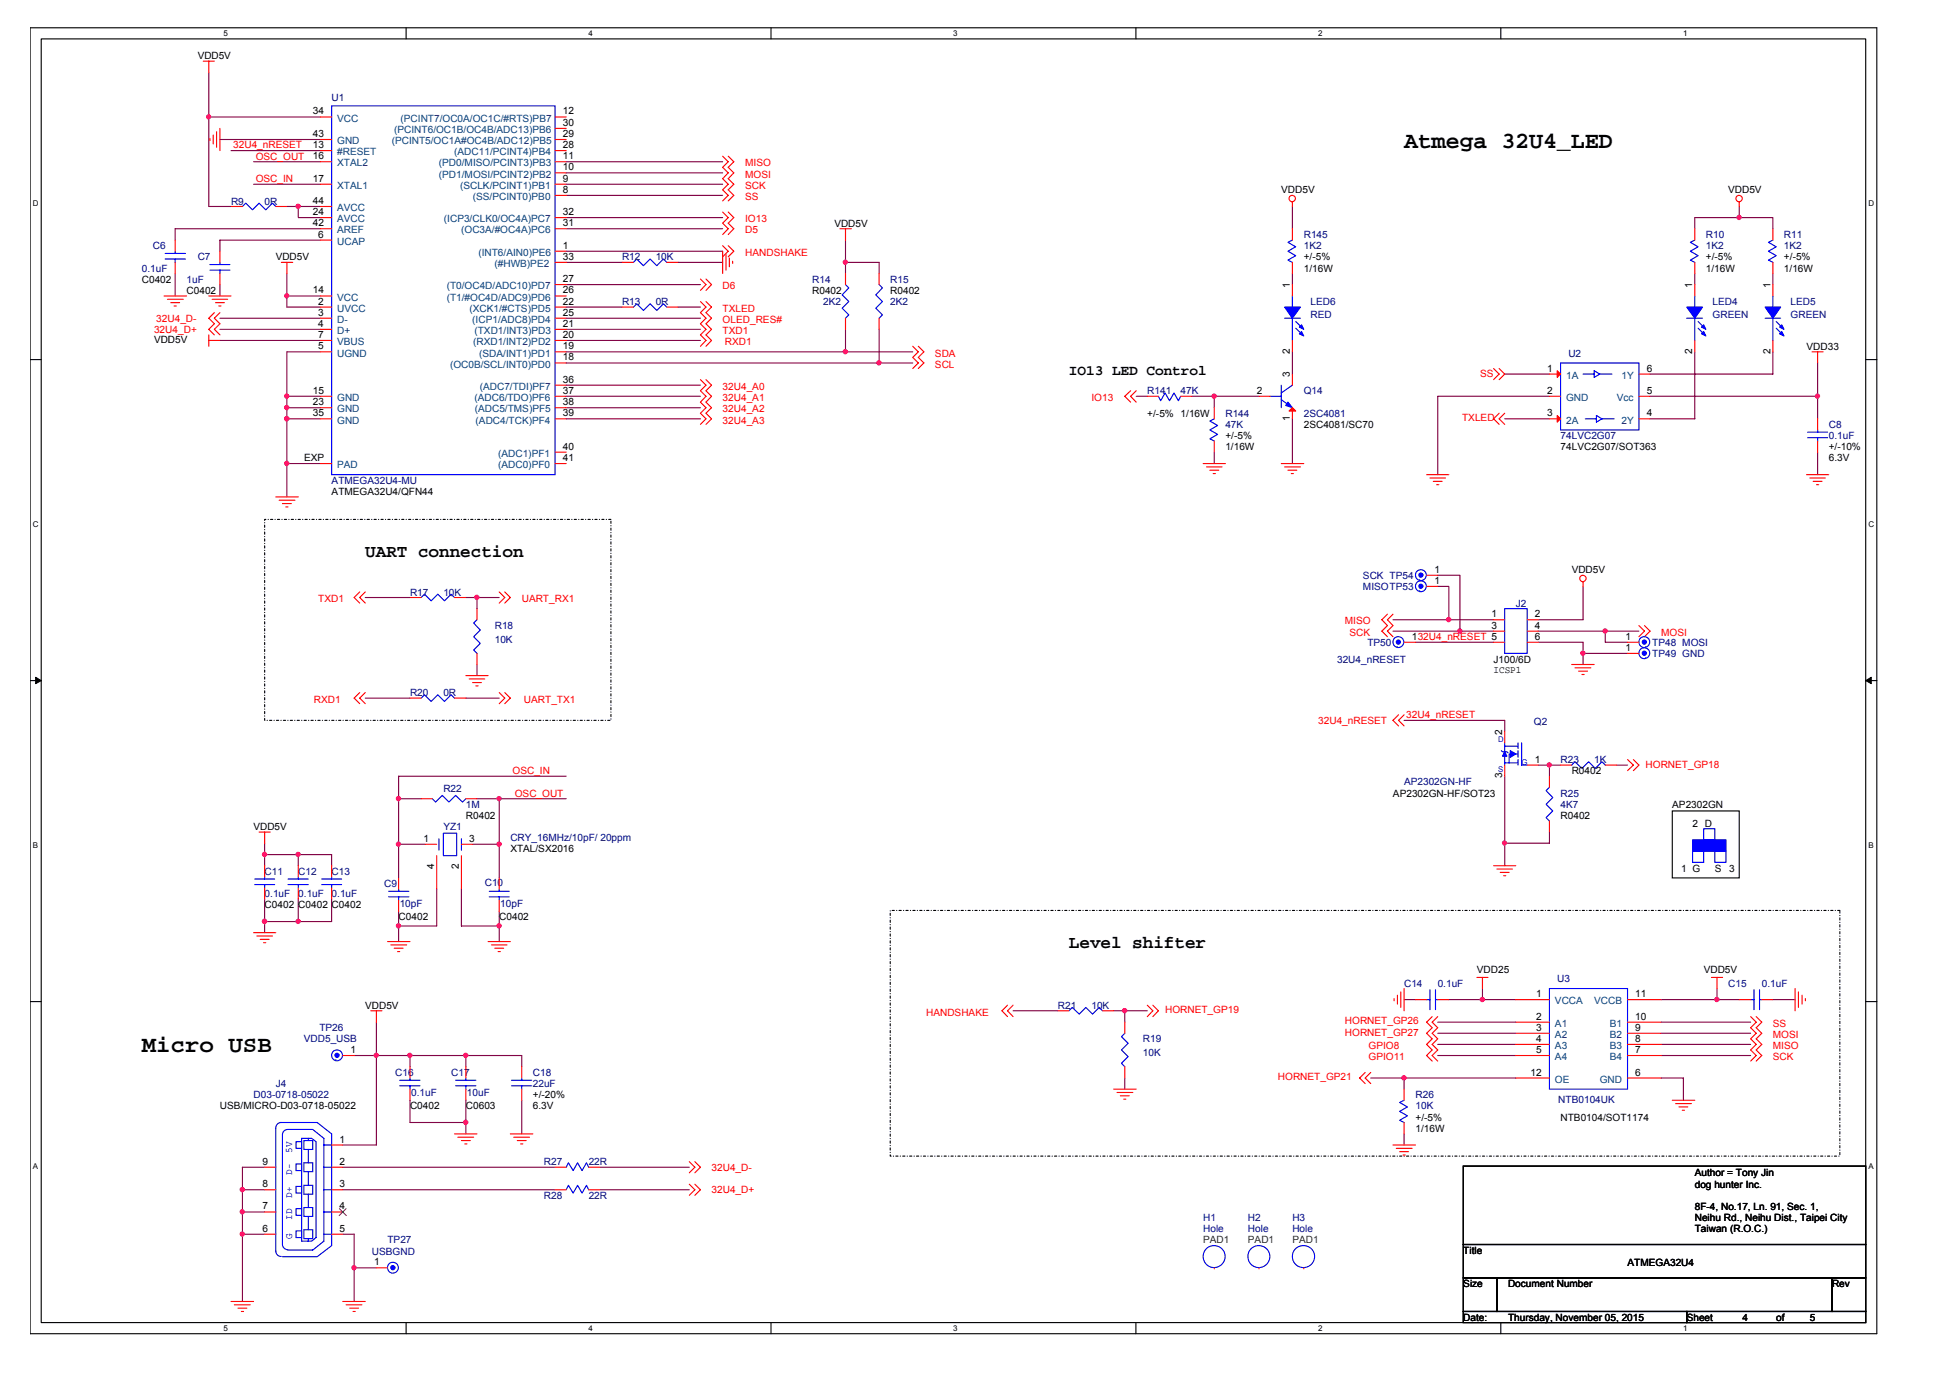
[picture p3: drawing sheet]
<svg xmlns="http://www.w3.org/2000/svg" width="297mm" height="210mm" viewBox="0 0 297 210" stroke-linecap="round" stroke-linejoin="round" font-family="sans-serif">
<defs><g id="words">
<g font-size="3.6">
<text x="213.9" y="22.5">Atmega 32U4_LED</text>
<text x="21.6" y="160.3">Micro USB</text>
</g>
<g font-size="2.7">
<text x="55.6" y="84.8">UART connection</text>
<text x="162.8" y="144.4">Level shifter</text>
</g>
<text font-size="2.2" x="162.8" y="57.1">IO13 LED Control</text>
<g font-size="1.5">
<text x="30.1" y="9">VDD5V</text>
<text x="47.6" y="17.4">34</text>
<text x="85.7" y="17.4">12</text>
<text x="47.6" y="22.6">13</text>
<text x="47.6" y="20.9">43</text>
<text x="85.7" y="20.9">29</text>
<text x="85.7" y="19.2">30</text>
<text x="85.7" y="22.6">28</text>
<text x="47.6" y="27.7">17</text>
<text x="47.6" y="24.3">16</text>
<text x="85.7" y="27.7">9</text>
<text x="85.7" y="24.3">11</text>
<text x="85.7" y="26">10</text>
<text x="85.7" y="29.4">8</text>
<text x="195.2" y="29.5">VDD5V</text>
<text x="263.2" y="29.5">VDD5V</text>
<text x="47.6" y="32.8">24</text>
<text x="47.6" y="31.1">44</text>
<text x="47.6" y="34.5">42</text>
<text x="85.7" y="32.8">32</text>
<text x="85.7" y="34.5">31</text>
<text x="127.1" y="34.5">VDD5V</text>
<text x="42" y="39.7">VDD5V</text>
<text x="48.5" y="36.2">6</text>
<text x="85.7" y="37.9">1</text>
<text x="85.7" y="39.6">33</text>
<text x="198.6" y="39.7">+/-5%</text>
<text x="198.6" y="41.4">1/16W</text>
<text x="259.9" y="39.7">+/-5%</text>
<text x="259.9" y="41.4">1/16W</text>
<text x="271.8" y="39.7">+/-5%</text>
<text x="271.8" y="41.4">1/16W</text>
<text x="21.6" y="43.1">C0402</text>
<text x="28.4" y="44.7">C0402</text>
<text x="47.6" y="44.7">14</text>
<text x="48.5" y="46.4">2</text>
<text x="85.7" y="44.7">26</text>
<text x="85.7" y="43">27</text>
<text x="85.7" y="46.4">22</text>
<text x="123.7" y="44.7">R0402</text>
<text x="135.6" y="44.7">R0402</text>
<text x="196.5" y="43.9" transform="rotate(-90 196.5 43.9)">1</text>
<text x="257.8" y="43.9" transform="rotate(-90 257.8 43.9)">1</text>
<text x="269.7" y="43.9" transform="rotate(-90 269.7 43.9)">1</text>
<text x="23.5" y="52.2">VDD5V</text>
<text x="48.5" y="48.1">3</text>
<text x="48.5" y="49.8">4</text>
<text x="48.5" y="53.2">5</text>
<text x="48.5" y="51.5">7</text>
<text x="85.7" y="51.5">20</text>
<text x="85.7" y="48.1">25</text>
<text x="85.7" y="49.8">21</text>
<text x="85.7" y="53.2">19</text>
<text x="196.5" y="53.9" transform="rotate(-90 196.5 53.9)">2</text>
<text x="257.8" y="53.9" transform="rotate(-90 257.8 53.9)">2</text>
<text x="269.7" y="53.9" transform="rotate(-90 269.7 53.9)">2</text>
<text x="275.2" y="53.3">VDD33</text>
<text x="47.6" y="60">15</text>
<text x="85.7" y="54.9">18</text>
<text x="85.7" y="58.3">36</text>
<text x="85.7" y="60">37</text>
<text x="191.4" y="60">2</text>
<text x="196.5" y="57.5" transform="rotate(-90 196.5 57.5)">3</text>
<text x="235.7" y="56.6">1</text>
<text x="235.7" y="60">2</text>
<text x="250.8" y="56.6">6</text>
<text x="250.8" y="60">5</text>
<text x="47.6" y="61.7">23</text>
<text x="47.6" y="63.4">35</text>
<text x="85.7" y="63.4">39</text>
<text x="85.7" y="61.7">38</text>
<text x="174.8" y="63.5">+/-5% 1/16W</text>
<text x="196.5" y="64.1" transform="rotate(-90 196.5 64.1)">1</text>
<text x="198.6" y="65.2">2SC4081/SC70</text>
<text x="235.7" y="63.4">3</text>
<text x="250.8" y="63.4">4</text>
<text x="46.3" y="70.2">EXP</text>
<text x="85.7" y="68.5">40</text>
<text x="85.7" y="70.2">41</text>
<text x="186.7" y="66.9">+/-5%</text>
<text x="186.7" y="68.6">1/16W</text>
<text x="237.7" y="68.6">74LVC2G07/SOT363</text>
<text x="278.6" y="70.3">6.3V</text>
<text x="278.6" y="68.6">+/-10%</text>
<text x="50.5" y="75.4">ATMEGA32U4/QFN44</text>
<text x="218.5" y="87.2">1</text>
<text x="218.5" y="88.9">1</text>
<text x="239.4" y="87.3">VDD5V</text>
<text x="227.2" y="94">1</text>
<text x="227.2" y="95.8">3</text>
<text x="233.8" y="94">2</text>
<text x="233.8" y="95.8">4</text>
<text x="215.1" y="97.5">132U4_nRESET 5</text>
<text x="227.5" y="100.9">J100/6D</text>
<text x="233.8" y="97.5">6</text>
<text x="247.6" y="97.5">1</text>
<text x="247.6" y="99.1">1</text>
<text x="227.5" y="102.4">ICSP1</text>
<text x="228.8" y="112" transform="rotate(-90 228.8 112)">2</text>
<text x="228.8" y="118.6" transform="rotate(-90 228.8 118.6)">3</text>
<text x="233.8" y="116.2">1</text>
<text x="239.4" y="117.9">R0402</text>
<text x="71" y="124.8">R0402</text>
<text x="212.2" y="121.3">AP2302GN-HF/SOT23</text>
<text x="237.7" y="124.8">R0402</text>
<text x="254.7" y="123.1">AP2302GN</text>
<text x="257.8" y="125.9">2 D</text>
<text x="38.6" y="126.4">VDD5V</text>
<text x="64.5" y="128.2">1</text>
<text x="71.5" y="128.2">3</text>
<text x="77.7" y="129.8">XTAL/SX2016</text>
<text x="66.1" y="132.4" transform="rotate(-90 66.1 132.4)">4</text>
<text x="69.9" y="132.4" transform="rotate(-90 69.9 132.4)">2</text>
<text x="256.1" y="132.8">1 G</text>
<text x="261.2" y="132.8">S</text>
<text x="263.4" y="132.8">3</text>
<text x="40.3" y="138.3">C0402 C0402 C0402</text>
<text x="60.7" y="140.1">C0402</text>
<text x="76" y="140.1">C0402</text>
<text x="225" y="148.3">VDD25</text>
<text x="259.5" y="148.3">VDD5V</text>
<text x="55.6" y="153.7">VDD5V</text>
<text x="234" y="151.9">1</text>
<text x="234" y="155.3">2</text>
<text x="249.1" y="151.9">11</text>
<text x="249.1" y="155.3">10</text>
<text x="53.4" y="160.4">1</text>
<text x="234" y="157">3</text>
<text x="234" y="158.7">4</text>
<text x="234" y="160.4">5</text>
<text x="249.1" y="157">9</text>
<text x="249.1" y="158.7">8</text>
<text x="249.1" y="160.4">7</text>
<text x="81.2" y="167.3">+/-20%</text>
<text x="233.1" y="163.8">12</text>
<text x="249.1" y="163.8">6</text>
<text x="33.5" y="169">USB/MICRO-D03-0718-05022</text>
<text x="62.5" y="169">C0402</text>
<text x="71" y="169">C0603</text>
<text x="81.2" y="169">6.3V</text>
<text x="215.6" y="170.7">+/-5%</text>
<text x="215.6" y="172.4">1/16W</text>
<text x="237.7" y="170.7">NTB0104/SOT1174</text>
<text x="40" y="177.4">9</text>
<text x="51.7" y="174">1</text>
<text x="51.7" y="177.4">2</text>
<text x="258.2" y="179.2">Author = Tony Jin</text>
<text x="40" y="184.2">7</text>
<text x="40" y="180.8">8</text>
<text x="51.7" y="180.8">3</text>
<text x="51.7" y="184.2">4</text>
<text x="258.2" y="180.9">dog hunter Inc.</text>
<text x="258.2" y="184.3">8F-4, No.17, Ln. 91, Sec. 1,</text>
<text x="40" y="187.6">6</text>
<text x="51.7" y="187.6">5</text>
<text x="222.9" y="191">Title</text>
<text x="258.2" y="186">Neihu Rd., Neihu Dist., Taipei City</text>
<text x="258.2" y="187.7">Taiwan (R.O.C.)</text>
<text x="57" y="192.7">1</text>
<text x="222.9" y="196">Size</text>
<text x="229.7" y="196">Document Number</text>
<text x="247.9" y="192.8">ATMEGA32U4</text>
<text x="279.1" y="196">Rev</text>
<text x="222.9" y="201.2">Date:</text>
<text x="229.7" y="201.2">Thursday, November 05, 2015</text>
<text x="256.9" y="201.2">Sheet</text>
<text x="265.4" y="201.2">4</text>
<text x="270.6" y="201.2">of</text>
<text x="275.7" y="201.2">5</text>
</g>
<g font-size="1.5" fill="#000080">
<text x="50.5" y="15.3">U1</text>
<text x="35.2" y="31.2">R9</text>
<text x="40.3" y="31.2">0R</text>
<text x="21.6" y="41.4">0.1uF</text>
<text x="23.3" y="38">C6</text>
<text x="30.1" y="39.7">C7</text>
<text x="94.8" y="39.7">R12</text>
<text x="99.9" y="39.7">10K</text>
<text x="198.6" y="36.2">R145</text>
<text x="198.6" y="38">1K2</text>
<text x="259.9" y="36.2">R10</text>
<text x="259.9" y="38">1K2</text>
<text x="271.8" y="36.2">R11</text>
<text x="271.8" y="38">1K2</text>
<text x="28.4" y="43.1">1uF</text>
<text x="94.8" y="46.5">R13</text>
<text x="99.9" y="46.5">0R</text>
<text x="123.7" y="43.1">R14</text>
<text x="125.4" y="46.5">2K2</text>
<text x="135.6" y="43.1">R15</text>
<text x="135.6" y="46.5">2K2</text>
<text x="199.6" y="46.5">LED6</text>
<text x="260.9" y="46.5">LED4</text>
<text x="272.8" y="46.5">LED5</text>
<text x="199.6" y="48.5">RED</text>
<text x="260.9" y="48.5">GREEN</text>
<text x="272.8" y="48.5">GREEN</text>
<text x="238.9" y="54.3">U2</text>
<text x="174.8" y="60.1">R141</text>
<text x="179.8" y="60.1">47K</text>
<text x="186.7" y="63.5">R144</text>
<text x="186.7" y="65.2">47K</text>
<text x="198.6" y="60.1">Q14</text>
<text x="198.6" y="63.5">2SC4081</text>
<text x="278.6" y="65.2">C8</text>
<text x="237.7" y="66.9">74LVC2G07</text>
<text x="278.6" y="66.9">0.1uF</text>
<text x="50.5" y="73.7">ATMEGA32U4-MU</text>
<text x="207.6" y="88.2">SCK TP54 .</text>
<text x="207.6" y="89.9">MISOTP53 .</text>
<text x="62.5" y="90.7">R17</text>
<text x="67.5" y="90.7">10K</text>
<text x="75.4" y="95.8">R18</text>
<text x="230.9" y="92.4">J2</text>
<text x="75.4" y="97.9">10K</text>
<text x="203.7" y="100.9">32U4_nRESET</text>
<text x="208.3" y="98.4">TP50 .</text>
<text x="62.5" y="106">R20</text>
<text x="67.5" y="106">0R</text>
<text x="233.7" y="110.4">Q2</text>
<text x="213.9" y="119.6">AP2302GN-HF</text>
<text x="237.7" y="116.2">R23</text>
<text x="242.8" y="116.2">1K</text>
<text x="67.5" y="120.6">R22</text>
<text x="71" y="123.1">1M</text>
<text x="237.7" y="121.3">R25</text>
<text x="237.7" y="123.1">4K7</text>
<text x="67.5" y="126.4">YZ1</text>
<text x="77.7" y="128.1">CRY_16MHz/10pF/ 20ppm</text>
<text x="40.3" y="133.3">C11</text>
<text x="40.3" y="136.7">0.1uF</text>
<text x="45.4" y="133.3">C12</text>
<text x="45.4" y="136.7">0.1uF</text>
<text x="50.5" y="133.3">C13</text>
<text x="50.5" y="136.7">0.1uF</text>
<text x="58.5" y="135.1">C9</text>
<text x="73.8" y="135">C10</text>
<text x="60.9" y="138.2">10pF</text>
<text x="76.2" y="138.2">10pF</text>
<text x="237.2" y="149.6">U3</text>
<text x="161.1" y="153.7">R21</text>
<text x="166.3" y="153.7">10K</text>
<text x="213.9" y="150.3">C14</text>
<text x="219" y="150.3">0.1uF</text>
<text x="263.2" y="150.3">C15</text>
<text x="268.4" y="150.3">0.1uF</text>
<text x="46.3" y="158.8">VDD5_USB</text>
<text x="48.7" y="157.1">TP26</text>
<text x="174.1" y="158.8">R19</text>
<text x="174.1" y="160.8">10K</text>
<text x="38.6" y="167.3">D03-0718-05022</text>
<text x="42" y="165.6">J4</text>
<text x="60.2" y="163.9">C16</text>
<text x="62.6" y="167">0.1uF</text>
<text x="68.7" y="163.9">C17</text>
<text x="71.1" y="167">10uF</text>
<text x="81.2" y="163.9">C18</text>
<text x="81.2" y="165.6">22uF</text>
<text x="215.6" y="167.3">R26</text>
<text x="237.4" y="168">NTB0104UK</text>
<text x="215.6" y="169">10K</text>
<text x="82.9" y="177.5">R27</text>
<text x="89.7" y="177.5">22R</text>
<text x="82.9" y="182.6">R28</text>
<text x="89.7" y="182.6">22R</text>
<text x="56.7" y="191.1">USBGND</text>
<text x="59" y="189.4">TP27</text>
<text x="183.3" y="186">H1</text>
<text x="183.3" y="187.7">Hole</text>
<text x="190.1" y="186">H2</text>
<text x="190.1" y="187.7">Hole</text>
<text x="196.9" y="186">H3</text>
<text x="196.9" y="187.7">Hole</text>
</g>
<g font-size="1.5" fill="#f00">
<text x="35.5" y="22.6">32U4_nRESET</text>
<text x="39" y="24.3">OSC_OUT</text>
<text x="39" y="27.7">OSC_IN</text>
<text x="113.5" y="28.8">SCK</text>
<text x="113.5" y="25.4">MISO</text>
<text x="113.5" y="27.1">MOSI</text>
<text x="113.5" y="30.5">SS</text>
<text x="113.5" y="35.6">D5</text>
<text x="113.5" y="33.9">IO13</text>
<text x="113.5" y="39">HANDSHAKE</text>
<text x="110.1" y="47.5">TXLED</text>
<text x="110.1" y="44.1">D6</text>
<text x="23.5" y="50.7">32U4_D+</text>
<text x="23.8" y="49">32U4_D-</text>
<text x="110.1" y="50.9">TXD1</text>
<text x="110.1" y="49.2">OLED_RES#</text>
<text x="110.4" y="52.6">RXD1</text>
<text x="110.1" y="59.4">32U4_A0</text>
<text x="142.4" y="56">SCL</text>
<text x="142.4" y="54.3">SDA</text>
<text x="225.5" y="57.4">SS</text>
<text x="110.1" y="61.1">32U4_A1</text>
<text x="110.1" y="62.8">32U4_A2</text>
<text x="110.1" y="64.5">32U4_A3</text>
<text x="166.3" y="61.1">IO13</text>
<text x="222.7" y="64.2">TXLED</text>
<text x="48.5" y="91.7">TXD1</text>
<text x="79.5" y="91.7">UART_RX1</text>
<text x="204.9" y="95.1">MISO</text>
<text x="205.5" y="96.9">SCK</text>
<text x="253" y="96.9">MOSI</text>
<text x="47.8" y="107.1">RXD1</text>
<text x="79.8" y="107.1">UART_TX1</text>
<text x="200.8" y="110.3">32U4_nRESET</text>
<text x="214.2" y="109.4">32U4_nRESET</text>
<text x="78.1" y="117.9">OSC_IN</text>
<text x="250.7" y="116.9">HORNET_GP18</text>
<text x="78.4" y="121.3">OSC_OUT</text>
<text x="141.1" y="154.7">HANDSHAKE</text>
<text x="177.5" y="154.3">HORNET_GP19</text>
<text x="204.9" y="156">HORNET_GP26</text>
<text x="204.9" y="157.8">HORNET_GP27</text>
<text x="208.5" y="161.5">GPIO11</text>
<text x="208.5" y="159.8">GPIO8</text>
<text x="270.1" y="156.4">SS</text>
<text x="270.1" y="158.1">MOSI</text>
<text x="270.1" y="159.8">MISO</text>
<text x="270.1" y="161.5">SCK</text>
<text x="194.7" y="164.5">HORNET_GP21</text>
<text x="108.4" y="178.3">32U4_D-</text>
<text x="108.4" y="181.8">32U4_D+</text>
</g>
<g font-size="1.5" fill="#004080">
<text x="51.4" y="23.7">#RESET</text>
<text x="51.4" y="22">GND</text>
<text x="51.4" y="18.5">VCC</text>
<text x="59.7" y="22">(PCINT5/OC1A#OC4B/ADC12)PB5</text>
<text x="60" y="20.3">(PCINT6/OC1B/OC4B/ADC13)PB6</text>
<text x="61" y="18.5">(PCINT7/OC0A/OC1C/#RTS)PB7</text>
<text x="69.2" y="23.7">(ADC11/PCINT4)PB4</text>
<text x="51.4" y="28.8">XTAL1</text>
<text x="51.4" y="25.4">XTAL2</text>
<text x="66.9" y="25.4">(PD0/MISO/PCINT3)PB3</text>
<text x="66.9" y="27.1">(PD1/MOSI/PCINT2)PB2</text>
<text x="70.1" y="28.8">(SCLK/PCINT1)PB1</text>
<text x="51.4" y="33.9">AVCC</text>
<text x="51.4" y="32.2">AVCC</text>
<text x="51.4" y="35.6">AREF</text>
<text x="67.6" y="33.9">(ICP3/CLK0/OC4A)PC7</text>
<text x="70.2" y="35.6">(OC3A/#OC4A)PC6</text>
<text x="72" y="30.5">(SS/PCINT0)PB0</text>
<text x="51.4" y="37.3">UCAP</text>
<text x="72.9" y="39">(INT6/AIN0)PE6</text>
<text x="75.3" y="40.7">(#HWB)PE2</text>
<text x="51.4" y="45.8">VCC</text>
<text x="51.4" y="47.5">UVCC</text>
<text x="68" y="45.8">(T1/#OC4D/ADC9)PD6</text>
<text x="68" y="44.1">(T0/OC4D/ADC10)PD7</text>
<text x="71.5" y="47.5">(XCK1/#CTS)PD5</text>
<text x="51.4" y="49.2">D-</text>
<text x="51.4" y="50.9">D+</text>
<text x="51.4" y="52.6">VBUS</text>
<text x="71.9" y="49.2">(ICP1/ADC8)PD4</text>
<text x="72.1" y="52.6">(RXD1/INT2)PD2</text>
<text x="72.3" y="50.9">(TXD1/INT3)PD3</text>
<text x="51.4" y="54.3">UGND</text>
<text x="68.6" y="56">(OC0B/SCL/INT0)PD0</text>
<text x="73" y="54.3">(SDA/INT1)PD1</text>
<text x="73.1" y="59.4">(ADC7/TDI)PF7</text>
<text x="238.6" y="57.7">1A</text>
<text x="247" y="57.7">1Y</text>
<text x="51.4" y="61.1">GND</text>
<text x="51.4" y="62.8">GND</text>
<text x="51.4" y="64.5">GND</text>
<text x="72.3" y="61.1">(ADC6/TDO)PF6</text>
<text x="72.3" y="62.8">(ADC5/TMS)PF5</text>
<text x="72.4" y="64.5">(ADC4/TCK)PF4</text>
<text x="238.6" y="61.1">GND</text>
<text x="238.6" y="64.5">2A</text>
<text x="246.3" y="61.1">Vcc</text>
<text x="247" y="64.5">2Y</text>
<text x="51.4" y="71.3">PAD</text>
<text x="75.9" y="69.6">(ADC1)PF1</text>
<text x="75.9" y="71.3">(ADC0)PF0</text>
<text x="250.5" y="98.6">. TP48 MOSI</text>
<text x="250.5" y="100.2">. TP49 GND</text>
<text x="236.9" y="153">VCCA</text>
<text x="242.8" y="153">VCCB</text>
<text x="50.9" y="161.5">.</text>
<text x="236.9" y="156.4">A1</text>
<text x="236.9" y="158.1">A2</text>
<text x="236.9" y="159.8">A3</text>
<text x="236.9" y="161.5">A4</text>
<text x="245.2" y="156.4">B1</text>
<text x="245.2" y="158.1">B2</text>
<text x="245.2" y="159.8">B3</text>
<text x="245.2" y="161.5">B4</text>
<text x="236.9" y="164.9">OE</text>
<text x="243.7" y="164.9">GND</text>
<text x="59.9" y="193.8">.</text>
</g>
<g font-size="1.5" fill="#00f">
<text x="44.5" y="179" transform="rotate(-90 44.5 179)">D-</text>
<text x="44.5" y="175.6" transform="rotate(-90 44.5 175.6)">5V</text>
<text x="44.5" y="185.8" transform="rotate(-90 44.5 185.8)">ID</text>
<text x="44.5" y="182.4" transform="rotate(-90 44.5 182.4)">D+</text>
<text x="44.5" y="188.7" transform="rotate(-90 44.5 188.7)">G</text>
</g>
<g font-size="1.5" fill="#008000">
<text x="183.3" y="189.4">PAD1</text>
<text x="190.1" y="189.4">PAD1</text>
<text x="196.9" y="189.4">PAD1</text>
</g>
<g font-size="1.2">
<text x="34.1" y="5.5">5</text>
<text x="89.6" y="5.5">4</text>
<text x="145.2" y="5.5">3</text>
<text x="200.8" y="5.5">2</text>
<text x="256.4" y="5.5">1</text>
<text x="5" y="31.5">D</text>
<text x="284.6" y="31.5">D</text>
<text x="5" y="80.3">C</text>
<text x="284.6" y="80.3">C</text>
<text x="5" y="129.2">B</text>
<text x="284.6" y="129.2">B</text>
<text x="5" y="178.1">A</text>
<text x="284.6" y="178.1">A</text>
<text x="34.1" y="202.7">5</text>
<text x="89.6" y="202.7">4</text>
<text x="145.2" y="202.7">3</text>
<text x="200.8" y="202.7">2</text>
<text x="256.4" y="202.7">1</text>
</g>
<g font-size="1.2" fill="#00f">
<text x="228.2" y="113">D</text>
<text x="228.2" y="117.6">S</text>
<text x="231.8" y="116.5">G</text>
</g>
</g></defs>
<path d="M4.6 4.2h281.3v199h-281.3zM6.3 5.9h277.9v195.6h-277.9z" fill="none" stroke="#000" stroke-width=".17"/>
<g fill="#fff">
<path d="M34.1 4.4h.6v1.4h-.6z"/>
<path d="M34.1 201.6h.6v1.4h-.6z"/>
</g>
<path d="M61.9 4.2v1.7M61.9 201.5v1.7" fill="none" stroke="#000" stroke-width=".17"/>
<g fill="#fff">
<path d="M89.6 4.4h.7v1.4h-.7z"/>
<path d="M89.6 201.6h.7v1.4h-.7z"/>
</g>
<path d="M117.4 4.2v1.7M117.4 201.5v1.7" fill="none" stroke="#000" stroke-width=".17"/>
<g fill="#fff">
<path d="M145.2 4.4h.7v1.4h-.7z"/>
<path d="M145.2 201.6h.7v1.4h-.7z"/>
</g>
<path d="M173 4.2v1.7M173 201.5v1.7" fill="none" stroke="#000" stroke-width=".17"/>
<g fill="#fff">
<path d="M200.8 4.4h.6v1.4h-.6z"/>
<path d="M200.8 201.6h.6v1.4h-.6z"/>
</g>
<path d="M228.6 4.2v1.7M228.6 201.5v1.7" fill="none" stroke="#000" stroke-width=".17"/>
<g fill="#fff">
<path d="M256.4 4.4h.6v1.4h-.6z"/>
<path d="M256.4 201.6h.6v1.4h-.6z"/>
<path d="M5 30.4h.8v1.3h-.8z"/>
<path d="M284.6 30.4h.8v1.3h-.8z"/>
<path d="M5 79.2h.8v1.4h-.8z"/>
<path d="M284.6 79.2h.8v1.4h-.8z"/>
</g>
<path d="M4.6 54.8h1.7M284.2 54.8h1.7" fill="none" stroke="#000" stroke-width=".17"/>
<g fill="#fff">
<path d="M5 128.1h.8v1.4h-.8z"/>
<path d="M284.6 128.1h.8v1.4h-.8z"/>
</g>
<path d="M4.6 103.7h1.7M284.2 103.7h1.7" fill="none" stroke="#000" stroke-width=".17"/>
<path d="M5.4 103.2l.9 .5-.9 .4zM284.2 103.7l.8-.5v.9z" fill="#000" stroke="#000" stroke-width=".15"/>
<g fill="#fff">
<path d="M5 177h.8v1.3h-.8z"/>
<path d="M284.6 177h.8v1.3h-.8z"/>
</g>
<path d="M254.7 123.5h10.2v10.2h-10.2zM4.6 152.6h1.7M284.2 152.6h1.7M222.9 177.6h61.3v12h-61.3zM222.9 189.6h61.3v5h-61.3zM222.9 194.6h5.1v5.2h-5.1zM222.9 199.8h34v1.7h-34zM228 194.6h51.1v5.2h-51.1zM256.9 199.8h27.3v1.7h-27.3zM279.1 194.6h5.1v5.2h-5.1z" fill="none" stroke="#000" stroke-width=".17"/>
<g fill="none" stroke="#00f" stroke-width=".17">
<path d="M50.5 16.1h34.1v56.2h-34.1zM25.2 39.5h3.1M25.2 38.6h3.1M26.7 38.3v.3M26.7 39.5v.5M33.5 40v.3M36.9 31.5l.5-.6 1.1 1.1 1-1.1 1 1.1 1-1.1 .5 .6M96.5 40l.5-.5 1 1 1-1 1 1 1.1-1 .5 .5M196.9 36.6l-.7 .3 1.2 .7-1.2 .7 1.2 .6-1.2 .7 .7 .4M258.2 36.6l-.7 .3 1.2 .7-1.2 .7 1.2 .6-1.2 .7 .7 .4M270.1 36.6l-.7 .3 1.2 .7-1.2 .7 1.2 .6-1.2 .7 .7 .4M32 41.1h3"/>
<path d="M32 40.3h3M33.5 41.1v.6M96.5 46.8l.5-.5 1 1 1-1 1 1 1.1-1 .5 .5M128.8 43.3l.5 .6-1 1 1 1-1 1 1 1.1-.5 .5M133.9 43.3l.5 .6-1 1 1 1-1 1 1 1.1-.5 .5M195.2 58.7v3.4M195.7 48.5h2.4M196.9 58.7l-1.7 1.2M196.9 45.1v1.7M196.9 48.5v3.4M197.4 49l1 1M197.4 50l1 1"/>
<path d="M237.7 55.3h12v10.2h-12zM241.1 57h1.7M243.7 57l-.9-.5v1l.9-.5h1.8M256.9 48.5h2.4M258.2 45.1v1.7M258.2 48.5v3.4M258.7 49l1 1M258.7 50l1 1M268.9 48.5h2.3M270.1 45.1v1.7M270.1 48.5v3.4M270.6 49l1 1"/>
<path d="M270.6 50l1 1M176.5 60.4l.3 .6 .7-1.1 .7 1.1 .6-1.1 .7 1.1 .3-.6M185 63.8l-.7 .3 1.2 .7-1.2 .7 1.2 .7-1.2 .6 .7 .4M193.5 60.4h1.7M195.2 60.9l1.7 1.2M241.5 63.8h1.7M243.2 63.3l.8 .5-.8 .5zM244 63.8h1.9M275.4 66.7h3M275.4 65.8h3M276.9 65.5v.3M276.9 66.7v.5"/>
<path d="M64.1 91l.6-.5 1 1 1-1 1 1 1-1 .5 .5M72.7 94.4l-.5 .5 1 1.1-1 1 1 1-1 1 .5 .5M229.2 92.7h3.4v6.8h-3.4zM64.1 106.3l.6-.5 1 1 1-1 1 1 1-1 .5 .5M228.7 114.3l.2 .2h.6l.2 .2M229.2 113.2v.5M229.2 115.2v1.3M229.2 116.2h.7M230.1 114.8h-.2v1.4h1.3M230.9 114.8h.3M231.2 113.7h-2v.8M231.2 113.2v.8"/>
<path d="M231.2 114.3v1.1M231.2 115.7v.8M231.8 113.2v3.3h.8M236 119.9l-.5 .5 1 1.1-1 1 1 1-1 1 .5 .6M239.4 116.5l.5-.5 1.1 1.1 1-1.1 1 1.1 1-1.1 .5 .5M38.8 134.7h3M38.8 133.9h3M40.3 133.6v.3M40.3 134.7v.6M43.9 134.7h3.1M43.9 133.9h3.1M45.4 133.6v.3"/>
<path d="M45.4 134.7v.6M49 134.7h3M49 133.9h3M50.5 133.6v.3M50.5 134.7v.6M59.2 136.6h3.1M59.2 135.8h3.1M60.7 135.4v.4M60.7 136.6v.5M65.8 121.7l.6 .5 1-1 1 1 1-1 1.1 1 .5-.5M66.9 127.8v1.7M67.5 126.9h2.1v3.4h-2.1z"/>
<path d="M70.3 127.8v1.7M74.5 136.6h3.1M74.5 135.8h3.1M76 135.4v.4M76 136.6v.5M257.8 129.7h1.7v1.7h-1.7zM259.5 126.2h1.7v1.7h-1.7zM261.2 129.7h1.7v1.7h-1.7zM162.8 154l.5-.5 1.1 1 1-1 1 1 1-1 .6 .5M171.3 157.4l-.5 .5 1 1-1 1 1 1.1-1 1 .5 .5M217.3 152.3h.5M217.8 150.7v3.1"/>
<path d="M218.7 152.3h.3M218.7 150.7v3.1M236 150.6h11.9v15.3h-11.9zM266.7 152.3h.5M267.2 150.7v3.1M268 152.3h.4M268 150.7v3.1M42.7 171h5.6l2.2 1.7v17l-2.2 1.7h-5.3M42.9 171a.82 .82 0 0 0-.9 .9v18.7a.81 .81 0 0 0 .9 .8M45.1 173.9h.8v1h-.8zM45.1 177.3h.8v1h-.8zM46.3 177.1h1.3v1.4h-1.3z"/>
<path d="M46.3 173.7h1.3v1.4h-1.3zM47 173.4h.5l.6 .5v14.6l-.6 .6h-1.6v-15.7h1.1v.3M47 175.1v2M47 178.5v2.1M49.3 174.4h1.2M49.3 177.8h1.2M60.9 165.4h3.1M60.9 164.5h3.1M62.5 164.2v.3M62.5 165.4v.5M69.4 165.4h3.1M69.4 164.5h3.1"/>
<path d="M71 164.2v.3M71 165.4v.5M77.9 165.4h3.1M77.9 164.5h3.1M79.5 164.2v.3M79.5 165.4v.5M86.2 177.8l.4-.7 .7 1.2 .7-1.2 .7 1.2 .6-1.2 .4 .7M213.9 167.6l-.7 .3 1.2 .7-1.2 .7 1.2 .7-1.2 .6 .7 .4M43.9 190.4a.84 .84 0 0 1-.9-.8v-16.7a.79 .79 0 0 1 .9-.9h3.7l1.7 1.4v15.7l-1.7 1.3h-3.7M45.1 184.1h.8v1h-.8zM45.1 180.7h.8v1h-.8zM45.1 187.5h.8v1h-.8z"/>
<path d="M46.3 180.6h1.3v1.3h-1.3zM46.3 183.9h1.3v1.4h-1.3zM46.3 187.3h1.3v1.4h-1.3zM47 181.9v2M47 185.3v2M47 188.7v.4M49.3 181.2h1.2M49.3 184.6h1.2M49.3 188h1.2M86.2 181.2l.4-.6 .7 1.1 .7-1.1 .7 1.1 .6-1.1 .4 .6"/>
<circle cx="213" cy="97.8" r=".83"/>
<circle cx="216.4" cy="87.6" r=".83"/>
<circle cx="216.4" cy="89.3" r=".83"/>
<circle cx="250.5" cy="97.8" r=".83"/>
<circle cx="250.5" cy="99.5" r=".83"/>
<circle cx="51.3" cy="160.8" r=".83"/>
<circle cx="59.8" cy="193.1" r=".83"/>
<circle cx="184.9" cy="191.4" r="1.68"/>
<circle cx="191.8" cy="191.4" r="1.68"/>
<circle cx="198.6" cy="191.4" r="1.69"/>
</g>
<g fill="#00f" stroke="#00f" stroke-width=".17">
<path d="M257.8 127.9h5.1v1.8h-5.1z" fill-rule="evenodd"/>
<path d="M230.1 114.3l.8 .5-.8 .6z" fill-rule="evenodd"/>
<path d="M229.2 114.5l.3 .7h-.6z" fill-rule="evenodd"/>
<path d="M196.2 61.3l.7 .8-1.1-.3z" fill-rule="evenodd"/>
<path d="M256.9 46.8h2.4l-1.1 1.7z" fill-rule="evenodd"/>
<path d="M259.2 50.8l.3-.3 .4 .7z" fill-rule="evenodd"/>
<path d="M259.2 49.8l.3-.3 .4 .7z" fill-rule="evenodd"/>
<path d="M268.9 46.8h2.3l-1.1 1.7z" fill-rule="evenodd"/>
<path d="M271.4 50.5l.4 .7-.7-.4z" fill-rule="evenodd"/>
<path d="M271.4 49.5l.4 .7-.7-.4z" fill-rule="evenodd"/>
<path d="M195.7 46.8h2.4l-1.2 1.7z" fill-rule="evenodd"/>
<path d="M197.9 50.8l.4-.3 .3 .7z" fill-rule="evenodd"/>
<path d="M197.9 49.8l.4-.3 .3 .7z" fill-rule="evenodd"/>
<circle cx="213" cy="97.8" r=".32"/>
<circle cx="59.8" cy="193.1" r=".32"/>
<circle cx="216.4" cy="87.6" r=".32"/>
<circle cx="51.3" cy="160.8" r=".32"/>
<circle cx="250.5" cy="97.8" r=".32"/>
<circle cx="250.5" cy="99.5" r=".32"/>
<circle cx="216.4" cy="89.3" r=".32"/>
</g>
<path d="M40.3 79.1h52.8v30.6h-52.8zM135.6 138.7h144.7v37.4h-144.7z" fill="none" stroke="#000" stroke-width=".17" stroke-dasharray=".3 .3 0 .3"/>
<g fill="none" stroke="#800040" stroke-width=".17">
<path d="M31.8 11v20.5h3.4M31.8 17.8h17M33.5 21.3h15.3M35.2 22.9h13.6M38.6 24.6h10.2M38.6 28.1h10.2M43.7 31.5h5.1M45.4 31.5v1.6h3.4M48.8 34.8h-22.1v1.8M48.8 36.6h-15.3v1.7M86.2 40h8.6M86.2 24.6h23.9"/>
<path d="M86.2 28.1h23.9M86.2 34.8h23.9M86.2 26.3h23.9M86.2 29.8h23.9M86.2 38.3h23.9M86.2 33.1h23.9M103.3 40h6.8M128.8 40h5.1v1.7M128.8 36.6v5.1M196.9 31.5v3.3M264.9 33.1h5.2v1.7M264.9 33.1h-6.7v1.7"/>
<path d="M264.9 31.5v1.6M26.7 41.7v3.4M33.5 50.2h15.3M33.5 51.9h15.3M33.5 48.5h15.3M33.5 43.3v1.8M43.7 41.7v5.1h5.1M43.7 45.1h5.1M48.8 53.6h-5.1v22.1M86.2 50.2h20.5M86.2 51.9h20.5M86.2 48.5h20.5"/>
<path d="M86.2 55.3h52.8M86.2 53.6h52.8M86.2 46.8h8.6M86.2 58.7h20.5M86.2 43.3h20.5M103.3 46.8h3.4M128.8 50.2v3.4M133.9 50.2v5.1M196.9 41.7v1.6M196.9 53.6v3.4M229.2 57h6.8M258.2 53.6v10.2h-6.9"/>
<path d="M258.2 41.7v1.6M270.1 41.7v1.6M270.1 53.6v3.4h-18.8M276.9 55.3v5.1h-25.6M43.7 63.8h5.1M43.7 70.6h5.1M43.7 62.1h5.1M43.7 60.4h5.1M86.2 63.8h20.5M86.2 62.1h20.5M86.2 60.4h20.5M173.1 60.4h1.7"/>
<path d="M181.6 60.4h10.2M185 60.4v1.7M185 68.9v1.7M196.9 63.8v6.8M229.2 63.8h6.8M236 60.4h-17v11.9M276.9 60.4v3.4M276.9 68.9v3.4M55.6 91h6.9M71 91h5M72.7 91v1.7M212.2 96.1h15.3"/>
<path d="M212.2 94.4h15.3M215.6 97.8h11.9M219 87.6h3.4v8.5M219 89.3h1.7v5.1M234.3 97.8h6.8v3.4M234.3 96.1h15.4M241.1 89.3v5.1h-6.8M241.1 99.5h6.8M244.5 96.1v1.7h3.4M55.6 106.3h6.9M71 106.3h5M72.7 101.2v1.7"/>
<path d="M86.2 118.2h-25.5v15.5M213.9 109.7h15.3v1.7M229.2 118.2v10.2h6.8v-1.7M234.3 116.5h3.4M236 116.5v1.7M246.2 116.5h1.7M40.3 128.4v3.5M40.3 136.9v5.2M40.3 130.2h10.2v1.7M45.4 130.2v1.7M45.4 136.9v3.5M50.5 136.9v3.5h-10.2"/>
<path d="M60.7 138.9v4.5M60.7 121.7h3.4M60.7 128.6h4.1M66.5 135.4v5.7h-5.8M70.3 135.4v5.7h5.7M72 128.6h4M72.7 121.7h13.5M76 121.7v12M76 138.9v4.5M229.2 128.4v3.5M57.3 155.7v5.1h5.2M154.3 154h6.8"/>
<path d="M169.6 154h5.2M171.3 154v1.7M213.9 152.3h1.7M219 155.7h11.9M219 157.4h11.9M219 159.1h11.9M220.7 152.3h5.1M225.8 150.6v1.7h5.1M253 155.7h13.7M253 157.4h13.7M253 159.1h13.7M253 152.3h8.5"/>
<path d="M261.5 150.6v1.7h3.4M270.1 152.3h3.3M40.3 177.8h-3.4v3.4h3.4M52.2 177.8h32.4M53.9 160.8h3.4v13.6h-5.1M62.5 167.6v3.4h8.5M62.5 160.8v1.7M62.5 160.8h17v1.7M71 160.8v1.7M71 167.6v5.1M79.5 167.6v5.1M91.4 177.8h13.6"/>
<path d="M171.3 164.2v1.7M208.8 164.2h5.1v1.7M213.9 164.2h17M213.9 172.7v1.7M219 160.8h11.9M253 160.8h13.7M253 164.2h3.4v3.4M36.9 184.6v3.4h3.4M36.9 184.6h3.4M36.9 181.2v3.4M36.9 188v10.2M52.2 188h1.7v10.2"/>
<path d="M52.2 181.2h32.4M53.9 193.1h3.4M91.4 181.2h13.6"/>
</g>
<g fill="#f0f" stroke="#f0f" stroke-width=".17">
<circle cx="43.7" cy="63.8" r=".32"/>
<circle cx="40.3" cy="140.4" r=".32"/>
<circle cx="45.4" cy="130.1" r=".32"/>
<circle cx="40.3" cy="130.1" r=".32"/>
<circle cx="45.4" cy="140.4" r=".32"/>
<circle cx="43.7" cy="70.6" r=".32"/>
<circle cx="133.9" cy="55.3" r=".32"/>
<circle cx="128.8" cy="53.6" r=".32"/>
<circle cx="31.8" cy="17.8" r=".32"/>
<circle cx="43.7" cy="62.1" r=".32"/>
<circle cx="43.7" cy="60.3" r=".32"/>
<circle cx="45.4" cy="31.4" r=".32"/>
<circle cx="43.7" cy="45.1" r=".32"/>
<circle cx="60.7" cy="141" r=".32"/>
<circle cx="76" cy="121.6" r=".32"/>
<circle cx="76" cy="128.6" r=".32"/>
<circle cx="76" cy="141" r=".32"/>
<circle cx="60.7" cy="121.6" r=".32"/>
<circle cx="60.7" cy="128.6" r=".32"/>
<circle cx="70.9" cy="171" r=".32"/>
<circle cx="62.4" cy="160.8" r=".32"/>
<circle cx="70.9" cy="160.8" r=".32"/>
<circle cx="53.9" cy="193.1" r=".32"/>
<circle cx="57.3" cy="160.8" r=".32"/>
<circle cx="36.9" cy="184.6" r=".32"/>
<circle cx="36.9" cy="188" r=".32"/>
<circle cx="36.9" cy="181.2" r=".32"/>
<circle cx="128.8" cy="39.9" r=".32"/>
<circle cx="72.6" cy="91" r=".32"/>
<circle cx="213.9" cy="164.2" r=".32"/>
<circle cx="225.8" cy="152.2" r=".32"/>
<circle cx="261.5" cy="152.2" r=".32"/>
<circle cx="229.2" cy="128.4" r=".32"/>
<circle cx="236" cy="116.5" r=".32"/>
<circle cx="276.8" cy="60.3" r=".32"/>
<circle cx="264.9" cy="33.1" r=".32"/>
<circle cx="222.4" cy="96.1" r=".32"/>
<circle cx="241.1" cy="99.5" r=".32"/>
<circle cx="220.7" cy="94.4" r=".32"/>
<circle cx="244.5" cy="96.1" r=".32"/>
<circle cx="171.3" cy="153.9" r=".32"/>
<circle cx="184.9" cy="60.3" r=".32"/>
</g>
<g fill="none" stroke="#f00" stroke-width=".17">
<path d="M31 9.3h1.7M31.8 9.3v1.7M33.5 19.6v3.3M48.8 17.8h1.7M84.6 17.8h1.6M84.6 19.6h1.6M26.7 36.6v1.7M26.7 40v1.7M32 21.1v.3M32.5 20.6v1.3M33 20.1v2.3M33.5 38.3v1.7"/>
<path d="M35.2 31.5h1.7M42 31.5h1.7M42.9 40h1.7M43.7 40v1.7M48.8 34.8h1.7M48.8 31.5h1.7M48.8 33.1h1.7M48.8 22.9h1.7M48.8 28.1h1.7M48.8 24.6h1.7M48.8 21.3h1.7M48.8 36.6h1.7"/>
<path d="M84.6 34.8h1.6M84.6 40h1.6M84.6 33.1h1.6M84.6 22.9h1.6M84.6 28.1h1.6M84.6 24.6h1.6M84.6 21.3h1.6M84.6 38.3h1.6M84.6 26.3h1.6M84.6 29.8h1.6M94.8 40h1.7M101.6 40h1.7"/>
<path d="M110.1 23.8l.8 .8-.8 .9 .8 .8-.8 .9 .8 .9-.8 .8 .8 .9-.8 .8M110.1 32.3l.8 .8-.8 .9 .8 .8-.8 .9M110.1 37.4l.8 .9-.8 .8M110.1 38.3v3.4M110.6 38.8v2.3M110.9 23.8l.9 .8-.9 .9 .9 .8-.9 .9 .9 .9-.9 .8 .9 .9-.9 .8M110.9 32.3l.9 .8-.9 .9 .9 .8-.9 .9M110.9 37.4l.9 .9-.9 .8M111.1 39.3v1.3M111.6 39.8v.3M127.9 34.8h1.8M128.8 34.8v1.8"/>
<path d="M196.9 30.8v.7M196.9 34.8v1.8M196.9 40v1.7M258.2 34.8v1.8M258.2 40v1.7M264.9 30.8v.7M270.1 34.8v1.8M270.1 40v1.7M25 45.1h3.4M25.5 45.6h2.4M26 46.1h1.4M26.5 46.6h.4"/>
<path d="M31.8 45.1h3.4M31.8 51.9h1.7M31.8 51v1.7M32.3 45.6h2.4M32.7 47.6l-.9 .9 .9 .8-.9 .9 .9 .8M32.8 46.1h1.4M33.3 46.6h.4M33.5 47.6l-.8 .9 .8 .8-.8 .9 .8 .8M33.5 41.7v1.6M48.8 45.1h1.7M48.8 51.9h1.7M48.8 53.6h1.7"/>
<path d="M48.8 46.8h1.7M48.8 50.2h1.7M48.8 48.5h1.7M84.6 45.1h1.6M84.6 51.9h1.6M84.6 53.6h1.6M84.6 46.8h1.6M84.6 58.7h1.6M84.6 55.3h1.6M84.6 50.2h1.6M84.6 48.5h1.6M84.6 43.3h1.6"/>
<path d="M94.8 46.8h1.7M101.6 46.8h1.7M106.7 45.9l.8 .9-.8 .8 .8 .9-.8 .8 .8 .9-.8 .8 .8 .9-.8 .8M106.7 57.8l.8 .9-.8 .8 .8 .9-.8 .9 .8 .8-.8 .8 .8 .9-.8 .8M106.7 42.5l.8 .8-.8 .9M107.5 45.9l.9 .9-.9 .8 .9 .9-.9 .8 .9 .9-.9 .8 .9 .9-.9 .8M107.5 57.8l.9 .9-.9 .8 .9 .9-.9 .9 .9 .8-.9 .8 .9 .9-.9 .8M107.5 42.5l.9 .8-.9 .9M128.8 41.7v1.6M128.8 48.5v1.7M133.9 41.7v1.6M133.9 48.5v1.7"/>
<path d="M139 52.7l.9 .9-.9 .8 .9 .9-.9 .8M139.9 52.7l.8 .9-.8 .8 .8 .9-.8 .8M172.2 59.5l-.9 .9 .9 .9M173.1 59.5l-.9 .9 .9 .9M196.9 43.3v1.8M196.9 51.9v1.7M196.9 57v1.7M227.5 56.1l.9 .9-.9 .8M228.4 56.1l.8 .9-.8 .8M236 57h1.7M249.7 57h1.6M258.2 43.3v1.8"/>
<path d="M258.2 51.9v1.7M270.1 43.3v1.8M270.1 51.9v1.7M276 53.6h1.7M276.9 53.6v1.7M42 75.7h3.4M42.5 76.2h2.4M43 76.7h1.4M43.5 77.2h.4M48.8 70.6h1.7M48.8 60.4h1.7M48.8 62.1h1.7"/>
<path d="M48.8 63.8h1.7M84.6 70.6h1.6M84.6 60.4h1.6M84.6 62.1h1.6M84.6 63.8h1.6M84.6 68.9h1.6M174.8 60.4h1.7M179.8 60.4h1.8M183.3 70.6h3.4M183.8 71.1h2.4M184.3 71.6h1.3M184.8 72.1h.3"/>
<path d="M185 62.1v1.7M185 67.2v1.7M191.8 60.4h1.7M195.2 70.6h3.4M195.7 71.1h2.4M196.2 71.6h1.3M196.7 72.1h.3M196.9 62.1v1.7M217.3 72.3h3.4M217.8 72.8h2.4M218.3 73.3h1.4M218.8 73.8h.4"/>
<path d="M228.4 62.9l-.9 .9 .9 .8M229.2 62.9l-.8 .9 .8 .8M236 60.4h1.7M236 63.8h1.7M249.7 60.4h1.6M249.7 63.8h1.6M275.2 72.3h3.4M275.7 72.8h2.4M276.2 73.3h1.4M276.7 73.8h.3M276.9 63.8v1.7M276.9 67.2v1.7"/>
<path d="M54.8 90.2l-.9 .8 .9 .9M55.6 90.2l-.8 .8 .8 .9M62.5 91h1.6M69.2 91h1.8M72.7 92.7v1.7M72.7 99.5v1.7M76 90.2l.9 .8-.9 .9M76.9 90.2l.8 .8-.8 .9M211.3 93.6l-.8 .8 .8 .9-.8 .8 .8 .9M212.2 93.6l-.9 .8 .9 .9-.9 .8 .9 .9M213.9 97.8h1.7M217.3 87.6h1.7"/>
<path d="M217.3 89.3h1.7M227.5 97.8h1.7M227.5 94.4h1.7M227.5 96.1h1.7M232.6 97.8h1.7M232.6 94.4h1.7M232.6 96.1h1.7M241.1 88.6v.7M247.9 97.8h1.8M247.9 99.5h1.8M249.7 95.3l.8 .8-.8 .9M250.5 95.3l.8 .8-.8 .9"/>
<path d="M54.8 105.5l-.9 .8 .9 .9M55.6 105.5l-.8 .8 .8 .9M62.5 106.3h1.6M69.2 106.3h1.8M71 102.9h3.4M71.5 103.4h2.3M72 104h1.3M72.5 104.5h.3M76 105.5l.9 .8-.9 .9M76.9 105.5l.8 .8-.8 .9M213 108.9l-.8 .8 .8 .9M213.9 108.9l-.9 .8 .9 .9"/>
<path d="M229.2 111.4v1.8M229.2 116.5v1.7M232.6 116.5h1.7M236 118.2v1.7M237.7 116.5h1.7M239.4 101.2h3.4M239.9 101.7h2.4M240.5 102.2h1.3M241 102.7h.3M244.5 116.5h1.7M247.9 115.7l.9 .8-.9 .9M248.8 115.7l.9 .8-.9 .9"/>
<path d="M39.5 126.7h1.7M40.3 126.7v1.7M40.3 131.9v1.7M40.3 135.3v1.6M45.4 131.9v1.7M45.4 135.3v1.6M50.5 131.9v1.7M50.5 135.3v1.6M60.7 133.7v1.7M60.7 137.1v1.8M64.1 121.7h1.7M64.8 128.6h1.7"/>
<path d="M66.5 130.3v5.1M70.3 128.6h1.7M70.3 130.3v5.1M71 121.7h1.7M76 133.7v1.7M76 137.1v1.8M227.5 131.9h3.4M228 132.4h2.4M228.5 132.9h1.4M229 133.4h.4M236 125.1v1.6M38.6 142.1h3.4"/>
<path d="M39.1 142.6h2.4M39.6 143.1h1.4M40.1 143.6h.4M56.5 154h1.7M57.3 154v1.7M59 143.4h3.5M59.5 143.9h2.4M60 144.4h1.4M60.6 144.9h.3M74.4 143.4h3.3M74.9 143.9h2.3M75.4 144.4h1.3"/>
<path d="M75.9 144.9h.3M153.5 153.1l-.9 .9 .9 .9M154.3 153.1l-.8 .9 .8 .9M161.1 154h1.7M168 154h1.6M171.3 155.7v1.7M174.8 153.1l.8 .9-.8 .9M175.6 153.1l.9 .9-.9 .9M212.4 152.1v.3M212.9 151.6v1.3M213.4 151.1v2.4M213.9 150.6v3.4"/>
<path d="M215.6 152.3h1.7M218.2 154.9l-.9 .8 .9 .8-.9 .9 .9 .8-.9 .9 .9 .8-.9 .9 .9 .8M219 154.9l-.8 .8 .8 .8-.8 .9 .8 .8-.8 .9 .8 .8-.8 .9 .8 .8M219 152.3h1.7M225 148.9h1.7M225.8 148.9v1.7M230.9 152.3h5.1M230.9 155.7h5.1M230.9 157.4h5.1M230.9 159.1h5.1M247.9 152.3h5.1M247.9 155.7h5.1"/>
<path d="M247.9 157.4h5.1M247.9 159.1h5.1M260.7 148.9h1.7M261.5 148.9v1.7M264.9 152.3h1.8M266.7 154.9l.8 .8-.8 .8 .8 .9-.8 .8 .8 .9-.8 .8 .8 .9-.8 .8M267.5 154.9l.9 .8-.9 .8 .9 .9-.9 .8 .9 .9-.9 .8 .9 .9-.9 .8M268.4 152.3h1.7M273.4 150.6v3.4M274 151.1v2.4M274.5 151.6v1.3M275 152.1v.3"/>
<path d="M40.3 177.8h1.7M50.5 174.4h1.7M50.5 177.8h1.7M52.2 160.8h1.7M62.5 162.5v1.7M62.5 165.9v1.7M69.2 172.7h3.5M69.7 173.2h2.5M70.3 173.7h1.3M70.8 174.2h.3M71 162.5v1.7M71 165.9v1.7"/>
<path d="M77.7 172.7h3.5M78.2 173.2h2.5M78.8 173.7h1.4M79.3 174.2h.3M79.5 162.5v1.7M79.5 165.9v1.7M84.6 177.8h1.6M89.7 177.8h1.7M105 177l.8 .8-.8 .8M105.8 177l.9 .8-.9 .8M169.6 165.9h3.5M170.2 166.4h2.4"/>
<path d="M170.7 166.9h1.3M171.2 167.4h.3M171.3 162.5v1.7M208 163.4l-.9 .8 .9 .9M208.8 163.4l-.8 .8 .8 .9M212.2 174.4h3.4M212.7 174.9h2.4M213.2 175.4h1.4M213.7 175.9h.4M213.9 165.9v1.7M213.9 171v1.7M230.9 160.8h5.1"/>
<path d="M230.9 164.2h5.1M247.9 160.8h5.1M247.9 164.2h5.1M254.7 167.6h3.5M255.2 168.1h2.5M255.7 168.6h1.4M256.3 169.1h.3M35.2 198.2h3.4M35.7 198.8h2.4M36.3 199.3h1.3M36.8 199.8h.3M40.3 181.2h1.7"/>
<path d="M40.3 184.6h1.7M40.3 188h1.7M50.5 181.2h1.7M50.5 184.6h1.7M50.5 188h1.7M52.2 198.2h3.4M52.7 198.8h2.4M53.3 199.3h1.3M53.8 199.8h.3M57.3 193.1h1.7M84.6 181.2h1.6M89.7 181.2h1.7"/>
<path d="M105 180.4l.8 .8-.8 .9M105.8 180.4l.9 .8-.9 .9M185 193.1h.1M191.8 193.1h.1M198.6 193.1h.1"/>
<circle cx="196.8" cy="30.2" r=".49"/>
<circle cx="264.9" cy="30.2" r=".49"/>
<circle cx="241.1" cy="88.1" r=".49"/>
</g>
<path d="M51.7 184.1l1.1 1.1M52.7 184.1l-1 1.1" fill="none" stroke="#804000" stroke-width=".15"/>
<g fill="#f00" stroke="#f00" stroke-width=".17">
<path d="M196.4 62.6l.5-.5 .5 .5z"/>
<path d="M237.2 56.5l.5 .5-.5 .5z"/>
<path d="M237.2 63.3l.5 .5-.5 .5z"/>
</g>
<use href="#words"/>
</svg>
